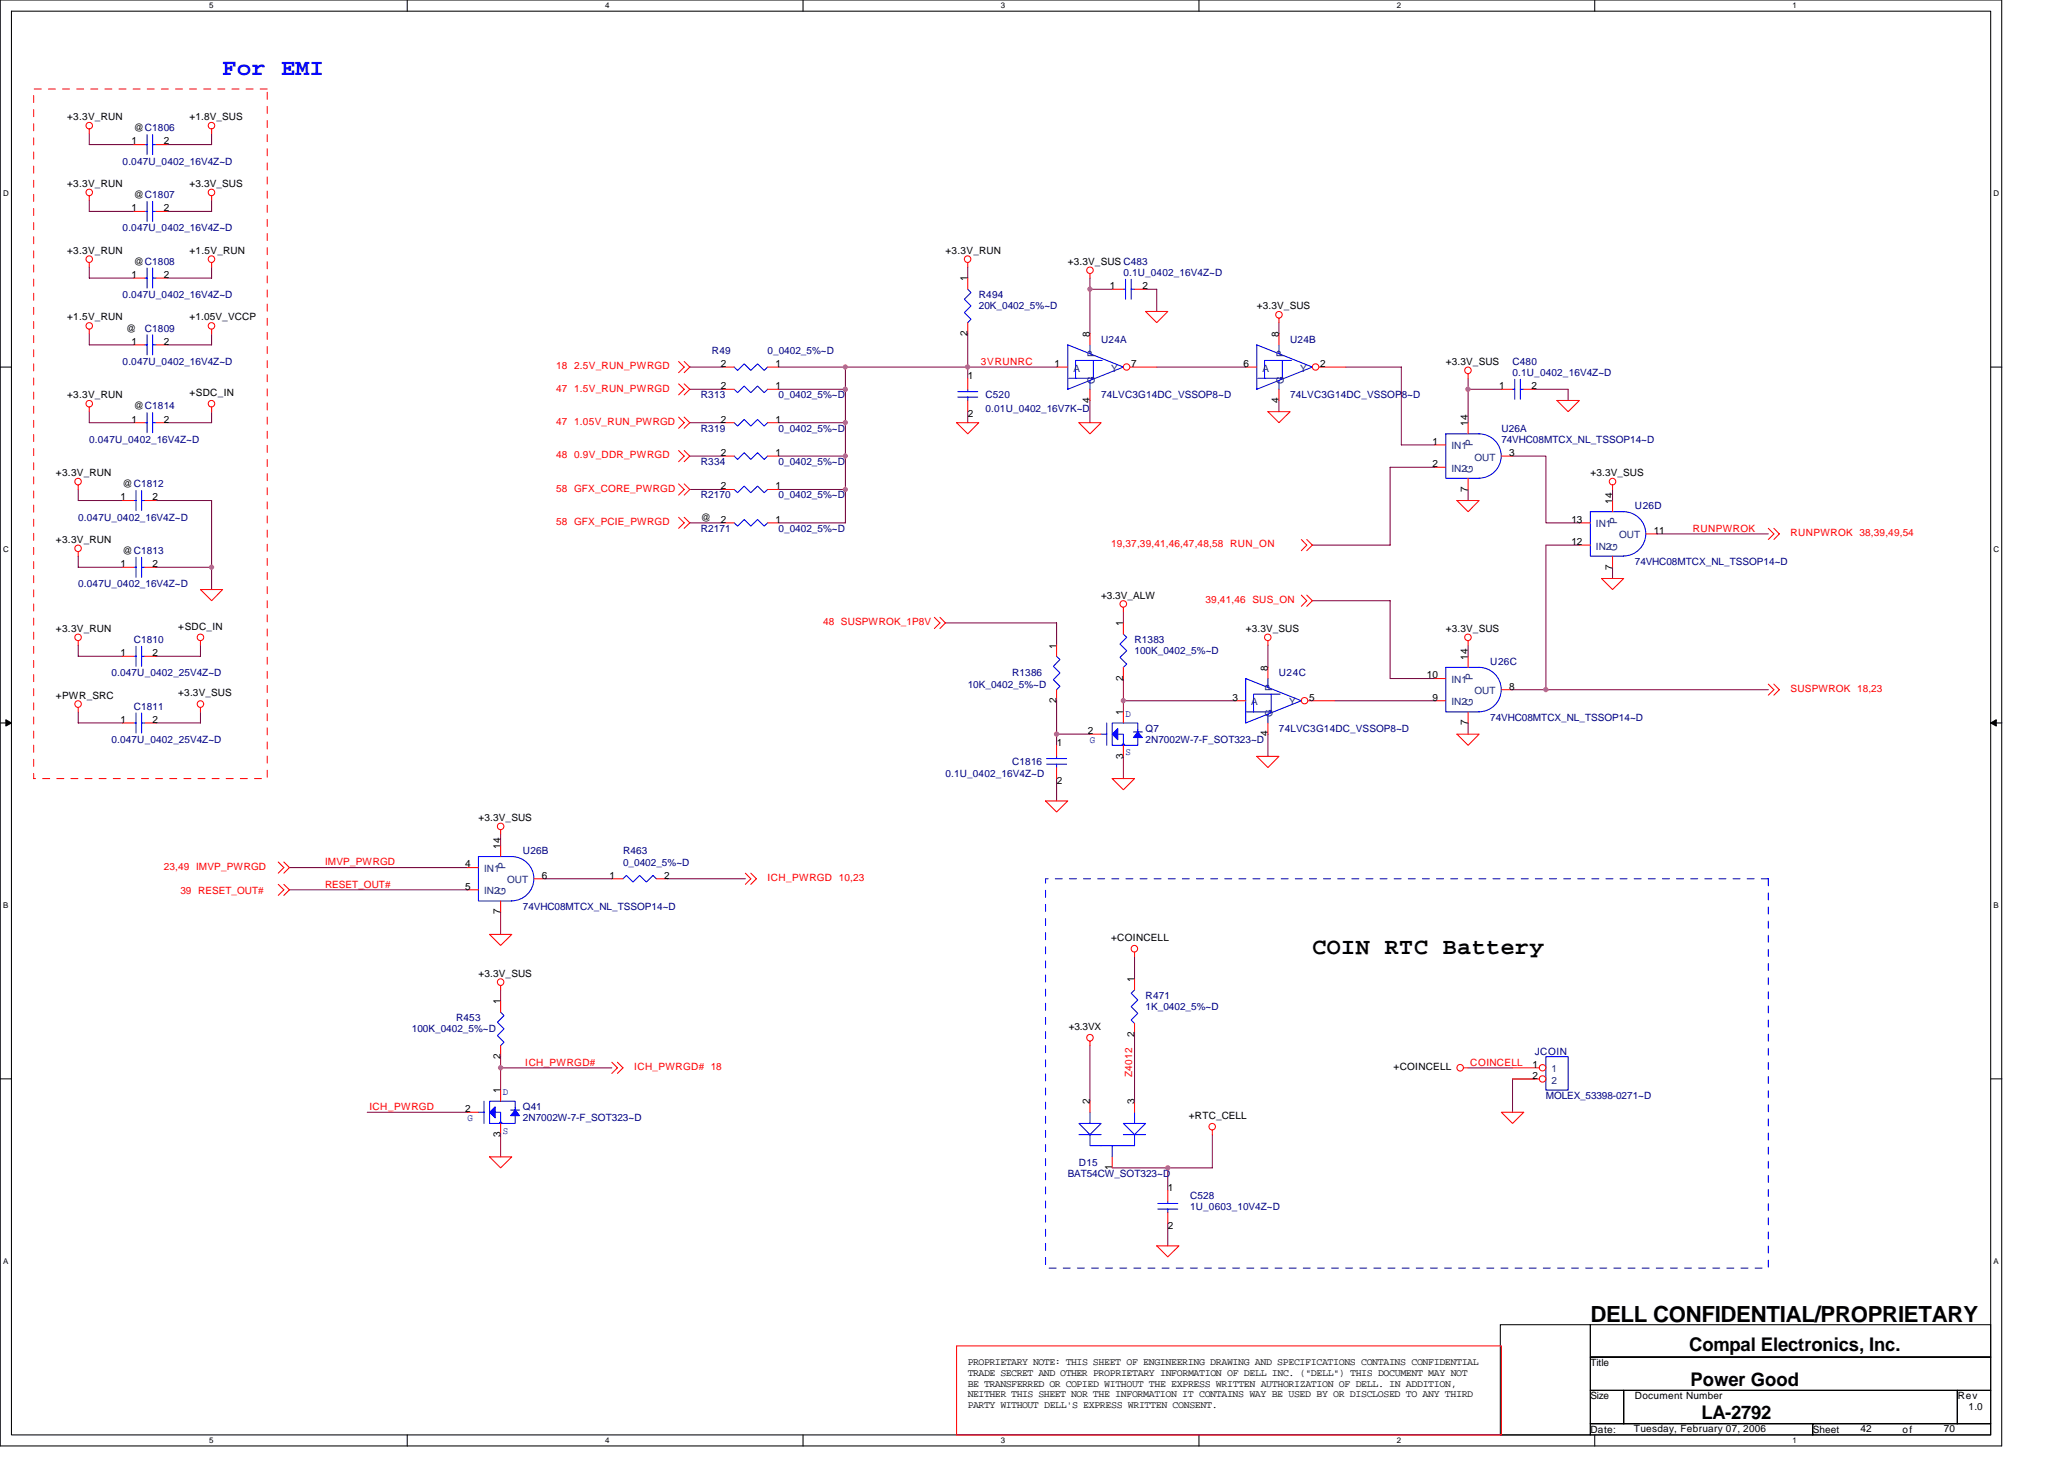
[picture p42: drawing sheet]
<svg xmlns="http://www.w3.org/2000/svg" width="297mm" height="210mm" viewBox="0 0 297 210" stroke-linecap="round" stroke-linejoin="round" font-family="sans-serif">
<defs><g id="words">
<text font-size="3.3" fill="#00f" x="32" y="10.8">For EMI</text>
<text font-size="3.3" x="188.9" y="137.2">COIN RTC Battery</text>
<text font-size="3.2" x="228.9" y="190.2">DELL CONFIDENTIAL/PROPRIETARY</text>
<g font-size="2.7">
<text x="243.1" y="194.4">Compal Electronics, Inc.</text>
<text x="243.3" y="199.3">Power Good</text>
<text x="244.9" y="204.2">LA-2792</text>
</g>
<g font-size="1.4">
<text x="9.6" y="17.3">+3.3V_RUN</text>
<text x="27.3" y="17.3">+1.8V_SUS</text>
<text x="18.9" y="20.8">1</text>
<text x="19.3" y="18.9">@C1806</text>
<text x="23.6" y="20.8">2</text>
<text x="9.6" y="26.9">+3.3V_RUN</text>
<text x="19.3" y="28.5">@C1807</text>
<text x="27.3" y="26.9">+3.3V_SUS</text>
<text x="18.9" y="30.4">1</text>
<text x="23.6" y="30.4">2</text>
<text x="9.6" y="36.5">+3.3V_RUN</text>
<text x="18.9" y="40">1</text>
<text x="19.3" y="38.1">@C1808</text>
<text x="23.6" y="40">2</text>
<text x="27.3" y="36.5">+1.5V_RUN</text>
<text x="136.1" y="36.5">+3.3V_RUN</text>
<text x="139.3" y="40.5" transform="rotate(-90 139.3 40.5)">1</text>
<text x="153.7" y="38.1">+3.3V_SUS C483</text>
<text x="159.7" y="41.6">1</text>
<text x="164.4" y="41.6">2</text>
<text x="9.6" y="46.1">+1.5V_RUN</text>
<text x="18.1" y="47.7">@</text>
<text x="27.3" y="46.1">+1.05V_VCCP</text>
<text x="180.9" y="44.5">+3.3V_SUS</text>
<text x="18.9" y="49.6">1</text>
<text x="23.6" y="49.6">2</text>
<text x="103.7" y="52.8">2</text>
<text x="111.6" y="52.8">1</text>
<text x="139.3" y="48.3" transform="rotate(-90 139.3 48.3)">2</text>
<text x="151.7" y="52.8">1</text>
<text x="156.8" y="48.5" transform="rotate(-90 156.8 48.5)">8</text>
<text x="162.8" y="52.8">7</text>
<text x="178.9" y="52.8">6</text>
<text x="184" y="48.5" transform="rotate(-90 184 48.5)">8</text>
<text x="190" y="52.8">2</text>
<text x="208.1" y="52.5">+3.3V_SUS</text>
<text x="9.6" y="57.3">+3.3V_RUN</text>
<text x="19.3" y="58.9">@C1814</text>
<text x="27.3" y="57">+SDC_IN</text>
<text x="103.7" y="56">2</text>
<text x="111.6" y="56">1</text>
<text x="139.3" y="54.6">1</text>
<text x="156.8" y="57.9" transform="rotate(-90 156.8 57.9)">4</text>
<text x="184" y="57.9" transform="rotate(-90 184 57.9)">4</text>
<text x="215.7" y="56">1</text>
<text x="220.4" y="56">2</text>
<text x="18.9" y="60.8">1</text>
<text x="23.6" y="60.8">2</text>
<text x="103.7" y="60.8">2</text>
<text x="103.7" y="65.6">2</text>
<text x="111.6" y="60.8">1</text>
<text x="111.6" y="65.6">1</text>
<text x="139.3" y="60">2</text>
<text x="206.1" y="64">1</text>
<text x="211.3" y="61.3" transform="rotate(-90 211.3 61.3)">14</text>
<text x="217.2" y="65.6">3</text>
<text x="8" y="68.5">+3.3V_RUN</text>
<text x="17.3" y="72">1</text>
<text x="17.6" y="70.1">@C1812</text>
<text x="22" y="72">2</text>
<text x="103.7" y="70.4">2</text>
<text x="111.6" y="70.4">1</text>
<text x="206.1" y="67.2">2</text>
<text x="211.3" y="70.7" transform="rotate(-90 211.3 70.7)">7</text>
<text x="228.9" y="68.5">+3.3V_SUS</text>
<text x="100.9" y="74.9">@</text>
<text x="103.7" y="75.2">2</text>
<text x="111.6" y="75.2">1</text>
<text x="226.1" y="75.2">13</text>
<text x="232" y="72.5" transform="rotate(-90 232 72.5)">14</text>
<text x="238" y="76.8">11</text>
<text x="8" y="78.1">+3.3V_RUN</text>
<text x="17.3" y="81.6">1</text>
<text x="17.6" y="79.7">@C1813</text>
<text x="22" y="81.6">2</text>
<text x="226.1" y="78.4">12</text>
<text x="232" y="81.9" transform="rotate(-90 232 81.9)">7</text>
<text x="158.5" y="86.1">+3.3V_ALW</text>
<text x="8" y="90.9">+3.3V_RUN</text>
<text x="17.3" y="94.4">1</text>
<text x="22" y="94.4">2</text>
<text x="25.7" y="90.6">+SDC_IN</text>
<text x="152" y="93.3" transform="rotate(-90 152 93.3)">1</text>
<text x="161.6" y="90.1" transform="rotate(-90 161.6 90.1)">1</text>
<text x="179.3" y="90.9">+3.3V_SUS</text>
<text x="208.1" y="90.9">+3.3V_SUS</text>
<text x="211.3" y="94.9" transform="rotate(-90 211.3 94.9)">14</text>
<text x="8" y="100.5">+PWR_SRC</text>
<text x="25.7" y="100.2">+3.3V_SUS</text>
<text x="152" y="101.2" transform="rotate(-90 152 101.2)">2</text>
<text x="161.6" y="97.9" transform="rotate(-90 161.6 97.9)">2</text>
<text x="177.4" y="100.8">3</text>
<text x="182.5" y="96.5" transform="rotate(-90 182.5 96.5)">8</text>
<text x="188.4" y="100.8">5</text>
<text x="205.3" y="97.6">10</text>
<text x="206.1" y="100.8">9</text>
<text x="217.2" y="99.2">8</text>
<text x="17.3" y="104">1</text>
<text x="22" y="104">2</text>
<text x="152.1" y="107.4">1</text>
<text x="156.5" y="105.6">2</text>
<text x="161.6" y="102.9" transform="rotate(-90 161.6 102.9)">1</text>
<text x="182.5" y="105.9" transform="rotate(-90 182.5 105.9)">4</text>
<text x="211.3" y="104.4" transform="rotate(-90 211.3 104.4)">7</text>
<text x="152.1" y="112.8">2</text>
<text x="161.6" y="109.2" transform="rotate(-90 161.6 109.2)">3</text>
<text x="68.9" y="118.1">+3.3V_SUS</text>
<text x="66.9" y="124.8">4</text>
<text x="72" y="122.1" transform="rotate(-90 72 122.1)">14</text>
<text x="66.9" y="128">5</text>
<text x="72" y="131.6" transform="rotate(-90 72 131.6)">7</text>
<text x="78" y="126.4">6</text>
<text x="87.7" y="126.4">1</text>
<text x="95.6" y="126.4">2</text>
<text x="159.9" y="135.4">+COINCELL</text>
<text x="68.9" y="140.5">+3.3V_SUS</text>
<text x="163.3" y="141.3" transform="rotate(-90 163.3 141.3)">1</text>
<text x="72" y="144.5" transform="rotate(-90 72 144.5)">1</text>
<text x="153.8" y="148.2">+3.3VX</text>
<text x="163.3" y="149.2" transform="rotate(-90 163.3 149.2)">2</text>
<text x="72" y="152.4" transform="rotate(-90 72 152.4)">2</text>
<text x="200.6" y="154">+COINCELL</text>
<text x="220.6" y="153.6">1</text>
<text x="220.6" y="155.2">2</text>
<text x="66.9" y="160">2</text>
<text x="72" y="157.3" transform="rotate(-90 72 157.3)">1</text>
<text x="156.8" y="158.9" transform="rotate(-90 156.8 158.9)">2</text>
<text x="163.3" y="158.9" transform="rotate(-90 163.3 158.9)">3</text>
<text x="171.1" y="161">+RTC_CELL</text>
<text x="72" y="163.6" transform="rotate(-90 72 163.6)">3</text>
<text x="160" y="168.4" transform="rotate(-90 160 168.4)">1</text>
<text x="168.1" y="171.4">1</text>
<text x="168.1" y="176.8">2</text>
<text x="139.3" y="196.4">PROPRIETARY NOTE: THIS SHEET OF ENGINEERING DRAWING AND SPECIFICATIONS CONTAINS CONFIDENTIAL</text>
<text x="139.3" y="197.9">TRADE SECRET AND OTHER PROPRIETARY INFORMATION OF DELL INC. (&quot;DELL&quot;) THIS DOCUMENT MAY NOT</text>
<text x="228.9" y="196.5">Title</text>
<text x="139.3" y="199.5">BE TRANSFERRED OR COPIED WITHOUT THE EXPRESS WRITTEN AUTHORIZATION OF DELL. IN ADDITION,</text>
<text x="139.3" y="201">NEITHER THIS SHEET NOR THE INFORMATION IT CONTAINS WAY BE USED BY OR DISCLOSED TO ANY THIRD</text>
<text x="139.3" y="202.6">PARTY WITHOUT DELL'S EXPRESS WRITTEN CONSENT.</text>
<text x="228.9" y="201.3">Size</text>
<text x="235.3" y="201.3">Document Number</text>
<text x="281.7" y="201.3">Rev</text>
<text x="283.3" y="202.9">1.0</text>
<text x="228.9" y="206.1">Date:</text>
<text x="235.1" y="206">Tuesday, February 07, 2006</text>
<text x="260.9" y="206.1">Sheet</text>
<text x="267.8" y="206">42</text>
<text x="273.8" y="206.1">of</text>
<text x="279.8" y="206">70</text>
</g>
<g font-size="1.4" fill="#000080">
<text x="17.6" y="23.7">0.047U_0402_16V4Z~D</text>
<text x="17.6" y="33.3">0.047U_0402_16V4Z~D</text>
<text x="161.7" y="39.7">0.1U_0402_16V4Z~D</text>
<text x="17.6" y="42.9">0.047U_0402_16V4Z~D</text>
<text x="20.8" y="47.7">C1809</text>
<text x="140.9" y="42.9">R494</text>
<text x="140.9" y="44.5">20K_0402_5%~D</text>
<text x="17.6" y="52.5">0.047U_0402_16V4Z~D</text>
<text x="102.5" y="50.9">R49</text>
<text x="110.5" y="50.9">0_0402_5%~D</text>
<text x="158.5" y="49.3">U24A</text>
<text x="185.7" y="49.3">U24B</text>
<text x="217.7" y="52.5">C480</text>
<text x="100.9" y="57.3">R313</text>
<text x="112.1" y="57.3">0_0402_5%~D</text>
<text x="141.8" y="57.3">C520</text>
<text x="141.8" y="59.2">0.01U_0402_16V7K~D</text>
<text x="158.5" y="57.3">74LVC3G14DC_VSSOP8~D</text>
<text x="185.7" y="57.3">74LVC3G14DC_VSSOP8~D</text>
<text x="217.7" y="54.1">0.1U_0402_16V4Z~D</text>
<text x="12.8" y="63.7">0.047U_0402_16V4Z~D</text>
<text x="100.9" y="62.1">R319</text>
<text x="112.1" y="62.1">0_0402_5%~D</text>
<text x="216.1" y="62.1">U26A</text>
<text x="216.1" y="63.7">74VHC08MTCX_NL_TSSOP14~D</text>
<text x="100.9" y="66.9">R334</text>
<text x="100.9" y="71.7">R2170</text>
<text x="112.1" y="71.7">0_0402_5%~D</text>
<text x="112.1" y="66.9">0_0402_5%~D</text>
<text x="11.3" y="74.9">0.047U_0402_16V4Z~D</text>
<text x="100.9" y="76.5">R2171</text>
<text x="112.1" y="76.5">0_0402_5%~D</text>
<text x="235.3" y="73.3">U26D</text>
<text x="235.3" y="81.3">74VHC08MTCX_NL_TSSOP14~D</text>
<text x="11.3" y="84.5">0.047U_0402_16V4Z~D</text>
<text x="19.3" y="92.5">C1810</text>
<text x="163.3" y="92.5">R1383</text>
<text x="163.3" y="94.1">100K_0402_5%~D</text>
<text x="214.5" y="95.7">U26C</text>
<text x="16" y="97.3">0.047U_0402_25V4Z~D</text>
<text x="139.3" y="98.9">10K_0402_5%~D</text>
<text x="145.7" y="97.3">R1386</text>
<text x="184.1" y="97.3">U24C</text>
<text x="16" y="106.9">0.047U_0402_25V4Z~D</text>
<text x="19.3" y="102.1">C1811</text>
<text x="164.9" y="105.3">Q7</text>
<text x="164.9" y="106.9">2N7002W-7-F_SOT323~D</text>
<text x="184.1" y="105.3">74LVC3G14DC_VSSOP8~D</text>
<text x="214.5" y="103.7">74VHC08MTCX_NL_TSSOP14~D</text>
<text x="136.1" y="111.7">0.1U_0402_16V4Z~D</text>
<text x="145.7" y="110.1">C1816</text>
<text x="75.3" y="122.9">U26B</text>
<text x="89.7" y="122.9">R463</text>
<text x="89.7" y="124.5">0_0402_5%~D</text>
<text x="75.3" y="130.9">74VHC08MTCX_NL_TSSOP14~D</text>
<text x="164.9" y="143.7">R471</text>
<text x="59.3" y="148.5">100K_0402_5%~D</text>
<text x="65.7" y="146.9">R453</text>
<text x="164.9" y="145.3">1K_0402_5%~D</text>
<text x="220.9" y="151.7">JCOIN</text>
<text x="75.3" y="159.7">Q41</text>
<text x="75.3" y="161.3">2N7002W-7-F_SOT323~D</text>
<text x="222.5" y="158.1">MOLEX_53398-0271~D</text>
<text x="155.3" y="167.7">D15</text>
<text x="153.7" y="169.3">BAT54CW_SOT323~D</text>
<text x="171.3" y="172.5">C528</text>
<text x="171.3" y="174.1">1U_0603_10V4Z~D</text>
</g>
<g font-size="1.4" fill="#f00">
<text x="80" y="53.1">18</text>
<text x="82.6" y="53.1">2.5V_RUN_PWRGD</text>
<text x="141.2" y="52.5">3VRUNRC</text>
<text x="80" y="56.3">47</text>
<text x="82.6" y="56.3">1.5V_RUN_PWRGD</text>
<text x="80" y="61.2">47</text>
<text x="80" y="66">48</text>
<text x="82.6" y="61.2">1.05V_RUN_PWRGD</text>
<text x="82.6" y="66">0.9V_DDR_PWRGD</text>
<text x="80" y="70.7">58 GFX_CORE_PWRGD</text>
<text x="80" y="75.5">58 GFX_PCIE_PWRGD</text>
<text x="243.6" y="76.5">RUNPWROK</text>
<text x="257.7" y="77.2">RUNPWROK 38,39,49,54</text>
<text x="159.9" y="78.7">19,37,39,41,46,47,48,58 RUN_ON</text>
<text x="118.5" y="90">48 SUSPWROK_1P8V</text>
<text x="173.5" y="86.7">39,41,46 SUS_ON</text>
<text x="257.7" y="99.5">SUSPWROK 18,23</text>
<text x="23.6" y="125.2">23,49 IMVP_PWRGD</text>
<text x="46.8" y="124.5">IMVP_PWRGD</text>
<text x="26" y="128.7">39 RESET_OUT#</text>
<text x="46.8" y="127.7">RESET_OUT#</text>
<text x="110.5" y="126.7">ICH_PWRGD 10,23</text>
<text x="75.6" y="153.3">ICH_PWRGD#</text>
<text x="91.3" y="154">ICH_PWRGD# 18</text>
<text x="163" y="154.9" transform="rotate(-90 163 154.9)">Z4012</text>
<text x="211.6" y="153.3">COINCELL</text>
<text x="53.2" y="159.7">ICH_PWRGD</text>
</g>
<g font-size="1.4" fill="#004080">
<text x="154.5" y="53.5">A</text>
<text x="157.5" y="51.4" transform="rotate(-90 157.5 51.4)">P</text>
<text x="159.9" y="53.5">Y</text>
<text x="181.7" y="53.5">A</text>
<text x="184.7" y="51.4" transform="rotate(-90 184.7 51.4)">P</text>
<text x="187.1" y="53.5">Y</text>
<text x="157.5" y="55.2" transform="rotate(-90 157.5 55.2)">G</text>
<text x="184.7" y="55.2" transform="rotate(-90 184.7 55.2)">G</text>
<text x="208.9" y="64.7">IN1</text>
<text x="212" y="64.2" transform="rotate(-90 212 64.2)">P</text>
<text x="208.9" y="67.9">IN2</text>
<text x="212" y="68" transform="rotate(-90 212 68)">G</text>
<text x="212.2" y="66.3">OUT</text>
<text x="229.7" y="75.9">IN1</text>
<text x="232.7" y="75.4" transform="rotate(-90 232.7 75.4)">P</text>
<text x="233" y="77.5">OUT</text>
<text x="229.7" y="79.1">IN2</text>
<text x="232.7" y="79.2" transform="rotate(-90 232.7 79.2)">G</text>
<text x="180.1" y="101.5">A</text>
<text x="183.2" y="99.4" transform="rotate(-90 183.2 99.4)">P</text>
<text x="185.5" y="101.5">Y</text>
<text x="208.9" y="98.3">IN1</text>
<text x="208.9" y="101.5">IN2</text>
<text x="212" y="101.6" transform="rotate(-90 212 101.6)">G</text>
<text x="212" y="97.8" transform="rotate(-90 212 97.8)">P</text>
<text x="212.2" y="99.9">OUT</text>
<text x="183.2" y="103.2" transform="rotate(-90 183.2 103.2)">G</text>
<text x="69.7" y="125.5">IN1</text>
<text x="72.7" y="125" transform="rotate(-90 72.7 125)">P</text>
<text x="69.7" y="128.7">IN2</text>
<text x="72.7" y="128.8" transform="rotate(-90 72.7 128.8)">G</text>
<text x="73" y="127.1">OUT</text>
<text x="223.3" y="154.3">1</text>
<text x="223.3" y="155.9">2</text>
</g>
<g font-size="1.4" fill="#00f">
<text x="156.9" y="106.9">G</text>
<text x="162" y="103.1">D</text>
<text x="162" y="108.7">S</text>
<text x="67.3" y="161.3">G</text>
<text x="72.4" y="157.5">D</text>
<text x="72.4" y="163.1">S</text>
</g>
<g font-size="1.1">
<text x="30.1" y="1.2">5</text>
<text x="87.1" y="1.2">4</text>
<text x="144" y="1.2">3</text>
<text x="201" y="1.2">2</text>
<text x="258" y="1.2">1</text>
<text x=".4" y="28.2">D</text>
<text x="286.9" y="28.2">D</text>
<text x=".4" y="79.4">C</text>
<text x="286.9" y="79.4">C</text>
<text x=".4" y="130.6">B</text>
<text x="286.9" y="130.6">B</text>
<text x=".4" y="181.8">A</text>
<text x="286.9" y="181.8">A</text>
<text x="30.1" y="207.6">5</text>
<text x="87.1" y="207.6">4</text>
<text x="144" y="207.6">3</text>
<text x="201" y="207.6">2</text>
<text x="258" y="207.6">1</text>
</g>
</g></defs>
<path d="M0 0h288.1v208h-288.1zM1.6 1.6h284.9v204.8h-284.9z" fill="none" stroke="#000" stroke-width=".15"/>
<g fill="#fff">
<path d="M30.1 .2h.6v1.2h-.6z"/>
<path d="M30.1 206.6h.6v1.3h-.6z"/>
</g>
<path d="M58.6 0v1.6M58.6 206.4v1.6" fill="none" stroke="#000" stroke-width=".15"/>
<g fill="#fff">
<path d="M87.1 .2h.6v1.2h-.6z"/>
<path d="M87.1 206.6h.6v1.3h-.6z"/>
</g>
<path d="M115.6 0v1.6M115.6 206.4v1.6" fill="none" stroke="#000" stroke-width=".15"/>
<g fill="#fff">
<path d="M144 .2h.6v1.2h-.6z"/>
<path d="M144 206.6h.6v1.3h-.6z"/>
</g>
<path d="M172.5 0v1.6M172.5 206.4v1.6" fill="none" stroke="#000" stroke-width=".15"/>
<g fill="#fff">
<path d="M201 .2h.6v1.2h-.6z"/>
<path d="M201 206.6h.6v1.3h-.6z"/>
</g>
<path d="M229.5 0v1.6M229.5 206.4v1.6" fill="none" stroke="#000" stroke-width=".15"/>
<g fill="#fff">
<path d="M258 .2h.6v1.2h-.6z"/>
<path d="M258 206.6h.6v1.3h-.6z"/>
<path d="M.4 27.2h.8v1.3h-.8z"/>
<path d="M286.9 27.2h.8v1.3h-.8z"/>
<path d="M.4 78.4h.8v1.3h-.8z"/>
<path d="M286.9 78.4h.8v1.3h-.8z"/>
</g>
<path d="M0 52.8h1.6M286.5 52.8h1.6" fill="none" stroke="#000" stroke-width=".15"/>
<g fill="#fff">
<path d="M.4 129.6h.8v1.3h-.8z"/>
<path d="M286.9 129.6h.7v1.3h-.7z"/>
</g>
<path d="M0 104h1.6M286.5 104h1.6" fill="none" stroke="#000" stroke-width=".15"/>
<path d="M.8 103.5l.8 .5-.8 .5zM286.5 104l.8-.5v1z" fill="#000" stroke="#000" stroke-width=".14"/>
<g fill="#fff">
<path d="M.4 180.8h.8v1.3h-.8z"/>
<path d="M286.9 180.8h.7v1.3h-.7z"/>
</g>
<path d="M0 155.2h1.6M286.5 155.2h1.6M215.9 190.6h13v15.8h-13zM228.9 190.6h57.6v4.6h-57.6zM228.9 195.2h57.6v4.8h-57.6zM228.9 204.8h32v1.6h-32zM228.9 200h4.8v4.8h-4.8zM233.7 200h48v4.8h-48zM260.9 204.8h25.6v1.6h-25.6zM281.7 200h4.8v4.8h-4.8z" fill="none" stroke="#000" stroke-width=".15"/>
<g fill="none" stroke="#800040" stroke-width=".15">
<path d="M12.8 19.2v1.6h6.5M30.5 19.2v1.6h-6.5M12.8 28.8v1.6h6.5M12.8 38.4v1.6h6.5M30.5 28.8v1.6h-6.5M30.5 38.4v1.6h-6.5M139.3 38.4v1.6M12.8 48v1.6h6.5M12.8 59.2v1.6h6.5M30.5 48v1.6h-6.5M30.5 59.2v1.6h-6.5M99.3 52.8h4.8"/>
<path d="M99.3 56h4.8M112.1 52.8h40M112.1 56h9.6M121.7 52.8v22.4h-9.6M139.3 48v6.4M139.3 59.2v1.6M156.9 40v8M156.9 57.6v3.2M156.9 41.6h3.2M164.9 41.6h1.6v3.2M166.5 52.8h12.8M184.1 46.4v1.6"/>
<path d="M184.1 57.6v1.6M193.7 52.8h8v11.2h4.8M211.3 54.4v6.4M211.3 56h4.8M220.9 56h4.8v1.6M11.3 70.4v1.6h6.3M22.5 72h8v12.8M99.3 60.8h4.8M99.3 75.2h4.8M99.3 65.6h4.8M99.3 70.4h4.8M112.1 60.8h9.6"/>
<path d="M112.1 65.6h9.6M112.1 70.4h9.6M206.5 67.2h-6.4v11.2h-11.2M211.3 70.4v1.6M217.7 65.6h4.8v9.6h4.8M227.3 78.4h-4.8v20.8M232.1 70.4v1.6M238.5 76.8h16M11.3 92.8v1.6h6.3M11.3 80v1.6h6.3M22.5 81.6h8M28.8 92.8v1.6h-6.3"/>
<path d="M136.1 89.6h16v3.2M161.7 88v1.6M161.7 97.6v4.8M182.5 92.8v3.2M188.9 86.4h11.2v11.2h6.4M211.3 92.8v1.6M217.7 99.2h36.8M232.1 81.6v1.6M11.3 102.4v1.6h6.3M28.8 102.4v1.6h-6.3M152.1 100.8v6.4M152.1 112v3.2"/>
<path d="M152.1 105.6h4.8M161.7 100.8h16M161.7 108.8v3.2M182.5 105.6v3.2M192.1 100.8h14.4M211.3 104v1.6M41.7 124.8h25.6M41.7 128h25.6M72 120v1.6M72 131.2v3.2M78.5 126.4h9.6M96.1 126.4h11.2"/>
<path d="M163.3 137.6v3.2M72 142.4v1.6M72 152v4.8M72 153.6h16.1M156.9 150.4v8M163.3 148.8v9.6M211.3 153.6h6.4M220.9 155.2h-3.2v4.8M52.8 160h14.5M72 163.2v3.2M168.1 168v3.2M168.1 176v3.2"/>
<path d="M174.5 163.2v4.8h-14.4"/>
</g>
<g fill="none" stroke="#f00" stroke-width=".15">
<path d="M12.8 18.6v.6M30.5 18.6v.6M12.8 28.2v.6M12.8 37.8v.6M30.5 28.2v.6M30.5 37.8v.6M139.3 37.8v.6M156.9 39.4v.6M12.8 47.4v.6M12.8 58.6v.6M30.5 47.4v.6M30.5 58.6v.6"/>
<path d="M97.7 55.2l.8 .8-.8 .8M97.7 52l.8 .8-.8 .8M98.5 55.2l.8 .8-.8 .8M98.5 52l.8 .8-.8 .8M152.1 52.8h1.6M156.9 48v1.6M164.9 44.8h3.2l-1.6 1.6zM182.5 59.2h3.2l-1.6 1.6zM184.1 45.8v.6M211.3 53.8v.6M224.1 57.6h3.2l-1.6 1.6zM11.3 69.8v.6"/>
<path d="M11.3 79.4v.6M97.7 60l.8 .8-.8 .8M97.7 64.8l.8 .8-.8 .8M97.7 69.6l.8 .8-.8 .8M97.7 74.4l.8 .8-.8 .8M98.5 60l.8 .8-.8 .8M98.5 64.8l.8 .8-.8 .8M98.5 69.6l.8 .8-.8 .8M98.5 74.4l.8 .8-.8 .8M137.7 60.8h3.2l-1.6 1.6zM155.3 60.8h3.2l-1.6 1.6zM187.3 77.6l.8 .8-.8 .8"/>
<path d="M188.1 77.6l.8 .8-.8 .8M209.7 72h3.2l-1.6 1.6zM232.1 69.8v.6M254.5 76l.8 .8-.8 .8M255.3 76l.8 .8-.8 .8M11.3 92.2v.6M28.8 92.2v.6M28.8 84.8h3.2l-1.5 1.6zM134.5 88.8l.8 .8-.8 .8M135.3 88.8l.8 .8-.8 .8M161.7 87.4v.6M182.5 92.2v.6"/>
<path d="M187.3 85.6l.8 .8-.8 .8M188.1 85.6l.8 .8-.8 .8M211.3 92.2v.6M230.5 83.2h3.2l-1.6 1.6zM254.5 98.4l.8 .8-.8 .8M255.3 98.4l.8 .8-.8 .8M11.3 101.8v.6M28.8 101.8v.6M72 119.4v.6M150.5 115.2h3.2l-1.6 1.6zM160.1 112h3.2l-1.6 1.6zM180.9 108.8h3.2l-1.6 1.6z"/>
<path d="M209.7 105.6h3.2l-1.6 1.6zM40 127.2l.8 .8-.8 .8M40 124l.8 .8-.8 .8M40.8 127.2l.9 .8-.9 .8M40.8 124l.9 .8-.9 .8M70.5 134.4h3.2l-1.7 1.6zM107.3 125.6l.8 .8-.8 .8M108.1 125.6l.8 .8-.8 .8M163.3 137v.6M72 141.8v.6M88.1 152.8l.8 .8-.8 .8M88.9 152.8l.8 .8-.8 .8"/>
<path d="M156.9 149.8v.6M210.6 153.6h.7M70.5 166.4h3.2l-1.7 1.6zM166.5 179.2h3.2l-1.6 1.6zM174.5 162.6v.6M216.1 160h3.2l-1.6 1.6zM137.7 193.6h78.4v12.8h-78.4z"/>
<circle cx="12.8" cy="18.1" r=".47"/>
<circle cx="30.4" cy="18.1" r=".47"/>
<circle cx="12.8" cy="37.3" r=".47"/>
<circle cx="12.8" cy="27.7" r=".47"/>
<circle cx="30.4" cy="37.3" r=".47"/>
<circle cx="30.4" cy="27.7" r=".47"/>
<circle cx="139.2" cy="37.3" r=".47"/>
<circle cx="156.9" cy="38.9" r=".47"/>
<circle cx="12.8" cy="58.1" r=".47"/>
<circle cx="12.8" cy="46.9" r=".47"/>
<circle cx="30.4" cy="46.9" r=".47"/>
<circle cx="30.4" cy="58.1" r=".47"/>
<circle cx="184.1" cy="45.3" r=".47"/>
<circle cx="211.3" cy="53.3" r=".47"/>
<circle cx="11.2" cy="69.3" r=".47"/>
<circle cx="11.2" cy="78.9" r=".47"/>
<circle cx="232.1" cy="69.3" r=".47"/>
<circle cx="11.2" cy="91.7" r=".47"/>
<circle cx="28.8" cy="91.7" r=".47"/>
<circle cx="161.7" cy="86.9" r=".47"/>
<circle cx="182.4" cy="91.7" r=".47"/>
<circle cx="211.3" cy="91.7" r=".47"/>
<circle cx="11.2" cy="101.3" r=".47"/>
<circle cx="28.8" cy="101.3" r=".47"/>
<circle cx="72" cy="118.9" r=".47"/>
<circle cx="163.2" cy="136.5" r=".47"/>
<circle cx="72" cy="141.3" r=".47"/>
<circle cx="156.9" cy="149.3" r=".47"/>
<circle cx="210.1" cy="153.6" r=".47"/>
<circle cx="174.4" cy="162.1" r=".47"/>
</g>
<path d="M150.5 126.4h104v56h-104z" fill="none" stroke="#00f" stroke-width=".14" stroke-dasharray="1 1 1 1 1 1 1 1"/>
<path d="M4.8 12.8h33.7v99.2h-33.7z" fill="none" stroke="#f00" stroke-width=".14" stroke-dasharray="1 1 1 1 1 1 1 1"/>
<path d="M153.7 49.6l8 3.2-8 3.2zM156.9 49.6v1.3M156.9 54.7v1.3M157.3 51.9v2.5h-3.5M158.6 51.9h-3.8v2.5" fill="none" stroke="#00f" stroke-width=".15"/>
<circle cx="162.1" cy="52.8" r=".46" fill="#fff" stroke="#f00" stroke-width=".15"/>
<g fill="none" stroke="#f00" stroke-width=".15">
<path d="M19.3 40h1.5M22.5 40h1.5M104.1 52.8h1.6M110.5 52.8h1.6M156.9 56v1.6M160.1 41.6h1.6M162.6 52.8h3.9M163.3 41.6h1.6M104.1 60.8h1.6M110.5 60.8h1.6M227.3 75.2h1.6M227.3 78.4h1.6"/>
<path d="M232.1 72v1.6M236.9 76.8h1.6M17.6 81.6h1.7M20.8 81.6h1.7M161.7 89.6v1.6M161.7 96v1.6M232.1 80v1.6M156.9 158.4v1.6M163.3 158.4v1.6M160.1 166.4v1.6"/>
</g>
<g fill="none" stroke="#00f" stroke-width=".15">
<path d="M21.2 38.6v2.8M22 38.6v2.8M20.8 40h.4M22 40h.5M105.7 52.8l.4 .5 1-1 1 1 .9-1 1 1 .5-.5M161.7 41.6h.3M162 40.2v2.9M162.8 41.6h.5M162.8 40.2v2.9M105.7 60.8l.4 .5 1-1 1 1 .9-1 1 1 .5-.5M233.7 73.6a3.2 3.2 0 0 1 3.2 3.2 3.2 3.2 0 0 1-3.2 3.2M233.7 73.6h-4.8v6.4h4.8"/>
<path d="M19.3 81.6h.3M19.6 80.2v2.9M20.4 81.6h.4M20.4 80.2v2.9M161.7 91.2l.5 .5-1 1 1 .9-1 1 1 .9-.5 .5M222.5 152h3.2v4.8h-3.2zM155.3 161.6h3.2l-1.6 1.6zM155.3 163.2h3.2M156.9 163.2v1.6h6.4v-1.6M156.9 160v1.6M160.1 164.8v1.6M161.7 161.6h3.2l-1.6 1.6z"/>
<path d="M161.7 163.2h3.2M163.3 160v1.6"/>
</g>
<circle cx="222" cy="153.6" r=".46" fill="#fff" stroke="#f00" stroke-width=".15"/>
<path d="M217.7 153.6h3.8" fill="none" stroke="#f00" stroke-width=".15"/>
<circle cx="222" cy="155.2" r=".46" fill="#fff" stroke="#f00" stroke-width=".15"/>
<path d="M182.5 96v1.6M177.7 100.8h1.6M217.7 155.2h3.8" fill="none" stroke="#f00" stroke-width=".15"/>
<path d="M179.3 97.6l8 3.2-8 3.2zM182.5 97.6v1.3M182.9 99.9v2.5h-3.5M184.2 99.9h-3.8v2.5M182.5 102.7v1.3" fill="none" stroke="#00f" stroke-width=".15"/>
<circle cx="187.7" cy="100.8" r=".46" fill="#fff" stroke="#f00" stroke-width=".15"/>
<g fill="none" stroke="#f00" stroke-width=".15">
<path d="M19.3 30.4h1.5M22.5 30.4h1.5M104.1 56h1.6M110.5 56h1.6M139.3 54.4v1.6M139.3 57.6v1.6M179.3 52.8h1.6M184.1 48v1.6M216.1 56h1.6M219.3 56h1.6M19.3 60.8h1.5M22.5 60.8h1.5"/>
<path d="M104.1 65.6h1.6M110.5 65.6h1.6M206.5 97.6h1.6M211.3 94.4v1.6M216.1 99.2h1.6M17.6 104h1.7M20.8 104h1.7M156.9 105.6h1.6M161.7 102.4v1.6M161.7 107.2v1.6M182.5 104v1.6M188.2 100.8h3.9"/>
<path d="M206.5 100.8h1.6M211.3 102.4v1.6M67.3 124.8h1.6M67.3 128h1.6M72 121.6v1.6M72 129.6v1.6M76.9 126.4h1.6M88.1 126.4h1.6M94.5 126.4h1.6M72 144v1.6M72 150.4v1.6M72 156.8v1.6"/>
<path d="M163.3 140.8v1.6M163.3 147.2v1.6M67.3 160h1.6M72 161.6v1.6M168.1 171.2v1.6M168.1 174.4v1.6"/>
</g>
<g fill="none" stroke="#00f" stroke-width=".15">
<path d="M20.8 30.4h.4M21.2 29v2.9M22 29v2.9M22 30.4h.5M21.2 59.4v2.9M22 59.4v2.9M105.7 56l.4 .5 1-1 1 1 .9-1 1 1 .5-.5M137.8 57.1h2.9M137.8 56.3h2.9M139.3 56v.3M139.3 57.1v.5M180.9 49.6l8 3.2-8 3.2z"/>
<path d="M184.1 49.6v1.3M184.1 54.7v1.3M184.5 51.9v2.5h-3.5M185.8 51.9h-3.8v2.5M217.7 56h.3M218 54.6v2.8M218.8 56h.5M218.8 54.6v2.8M20.8 60.8h.4M22 60.8h.5M105.7 65.6l.4 .5 1-1 1 1 .9-1 1 1 .5-.5M212.8 96a3.2 3.2 0 0 1 3.2 3.2 3.2 3.2 0 0 1-3.2 3.2"/>
<path d="M212.9 96h-4.8v6.4h4.8M19.3 104h.3M19.6 102.6v2.9M20.4 104h.4M20.4 102.6v2.9M158.5 105.6h.8M159.3 104v3.2M163.1 105.3h1.3M163.7 105.3v-1.3h-3.6v3.2h1.6v-1.6h-.8M163.7 106.1v1.1h-2h.1v-.1h-.3v.1M73.6 129.6a3.2 3.2 0 0 0 3.2-3.2 3.2 3.2 0 0 0-3.2-3.2h-4.7v6.4h4.8M89.7 126.4l.4-.5 1 1 1-1 .9 1 1-1 .5 .5"/>
<path d="M69.7 158.4v3.2M72 145.6l.5 .5-.9 1 .9 .9-.9 1 .9 .9-.5 .5M73.5 159.7h1.3M74.1 159.7v-1.3h-3.6v3.2h1.5v-1.6h-.7M163.3 142.4l-.5 .5 .9 1-.9 .9 .9 1-.9 .9 .5 .5M68.9 160h.8M74.1 160.5v1.1h-2.1h.2v-.1h-.3v.1M166.6 173.9h2.9M166.6 173.1h2.9M168.1 172.8v.3M168.1 173.9v.5"/>
</g>
<g fill="#00f" stroke="#00f" stroke-width=".15">
<path d="M160.1 105.6l.8-.8v1.6z" fill-rule="evenodd"/>
<path d="M163.7 105.3l.7 .8h-1.3z" fill-rule="evenodd"/>
<path d="M70.5 160l.8-.8v1.6z" fill-rule="evenodd"/>
<path d="M74.1 159.7l.7 .8h-1.3z" fill-rule="evenodd"/>
</g>
<circle cx="189.3" cy="52.8" r=".46" fill="#fff" stroke="#f00" stroke-width=".15"/>
<g fill="none" stroke="#f00" stroke-width=".15">
<path d="M19.3 20.8h1.5M22.5 20.8h1.5M19.3 49.6h1.5M22.5 49.6h1.5M139.3 40v1.6M139.3 46.4v1.6M184.1 56v1.6M189.8 52.8h3.9M17.6 72h1.7M20.8 72h1.7M104.1 75.2h1.6M104.1 70.4h1.6"/>
<path d="M110.5 75.2h1.6M110.5 70.4h1.6M206.5 64h1.6M206.5 67.2h1.6M211.3 60.8v1.6M211.3 68.8v1.6M216.1 65.6h1.6M17.6 94.4h1.7M20.8 94.4h1.7M152.1 92.8v1.6M152.1 99.2v1.6M152.1 107.2v1.6"/>
<path d="M152.1 110.4v1.6"/>
</g>
<g fill="none" stroke="#00f" stroke-width=".15">
<path d="M21.2 19.4v2.8M22 19.4v2.8M20.8 20.8h.4M22 20.8h.5M20.8 49.6h.4M21.2 48.2v2.9M22 49.6h.5M22 48.2v2.9M139.3 41.6l.4 .5-.9 1 .9 .9-.9 1 .9 .9-.4 .5M19.3 72h.3M19.6 70.6v2.8M20.4 72h.4"/>
<path d="M20.4 70.6v2.8M105.7 75.2l.4 .5 1-1 1 1 .9-1 1 1 .5-.5M105.7 70.4l.4 .5 1-1 1 1 .9-1 1 1 .5-.5M212.8 62.4a3.2 3.2 0 0 1 3.2 3.2 3.2 3.2 0 0 1-3.2 3.2M212.9 62.4h-4.8v6.4h4.8M19.3 94.4h.3M19.6 93v2.9M20.4 93v2.9M20.4 94.4h.4M152.1 94.4l.4 .5-.9 1 .9 .9-.9 1 .9 .9-.4 .5M150.6 109.9h2.9M150.6 109.1h2.9"/>
<path d="M152.1 108.8v.3M152.1 109.9v.5"/>
</g>
<g fill="#f0f" stroke="#f0f" stroke-width=".15">
<circle cx="222.5" cy="99.2" r=".32"/>
<circle cx="139.3" cy="52.8" r=".31"/>
<circle cx="156.8" cy="41.6" r=".31"/>
<circle cx="211.3" cy="56" r=".32"/>
<circle cx="168.1" cy="168" r=".32"/>
<circle cx="72.1" cy="153.6" r=".31"/>
<circle cx="30.4" cy="81.6" r=".31"/>
<circle cx="161.7" cy="100.8" r=".31"/>
<circle cx="152.1" cy="105.6" r=".31"/>
<circle cx="121.6" cy="52.8" r=".31"/>
<circle cx="121.6" cy="56" r=".32"/>
<circle cx="121.6" cy="60.8" r=".31"/>
<circle cx="121.6" cy="70.4" r=".31"/>
<circle cx="121.6" cy="65.6" r=".31"/>
</g>
<use href="#words"/>
</svg>
